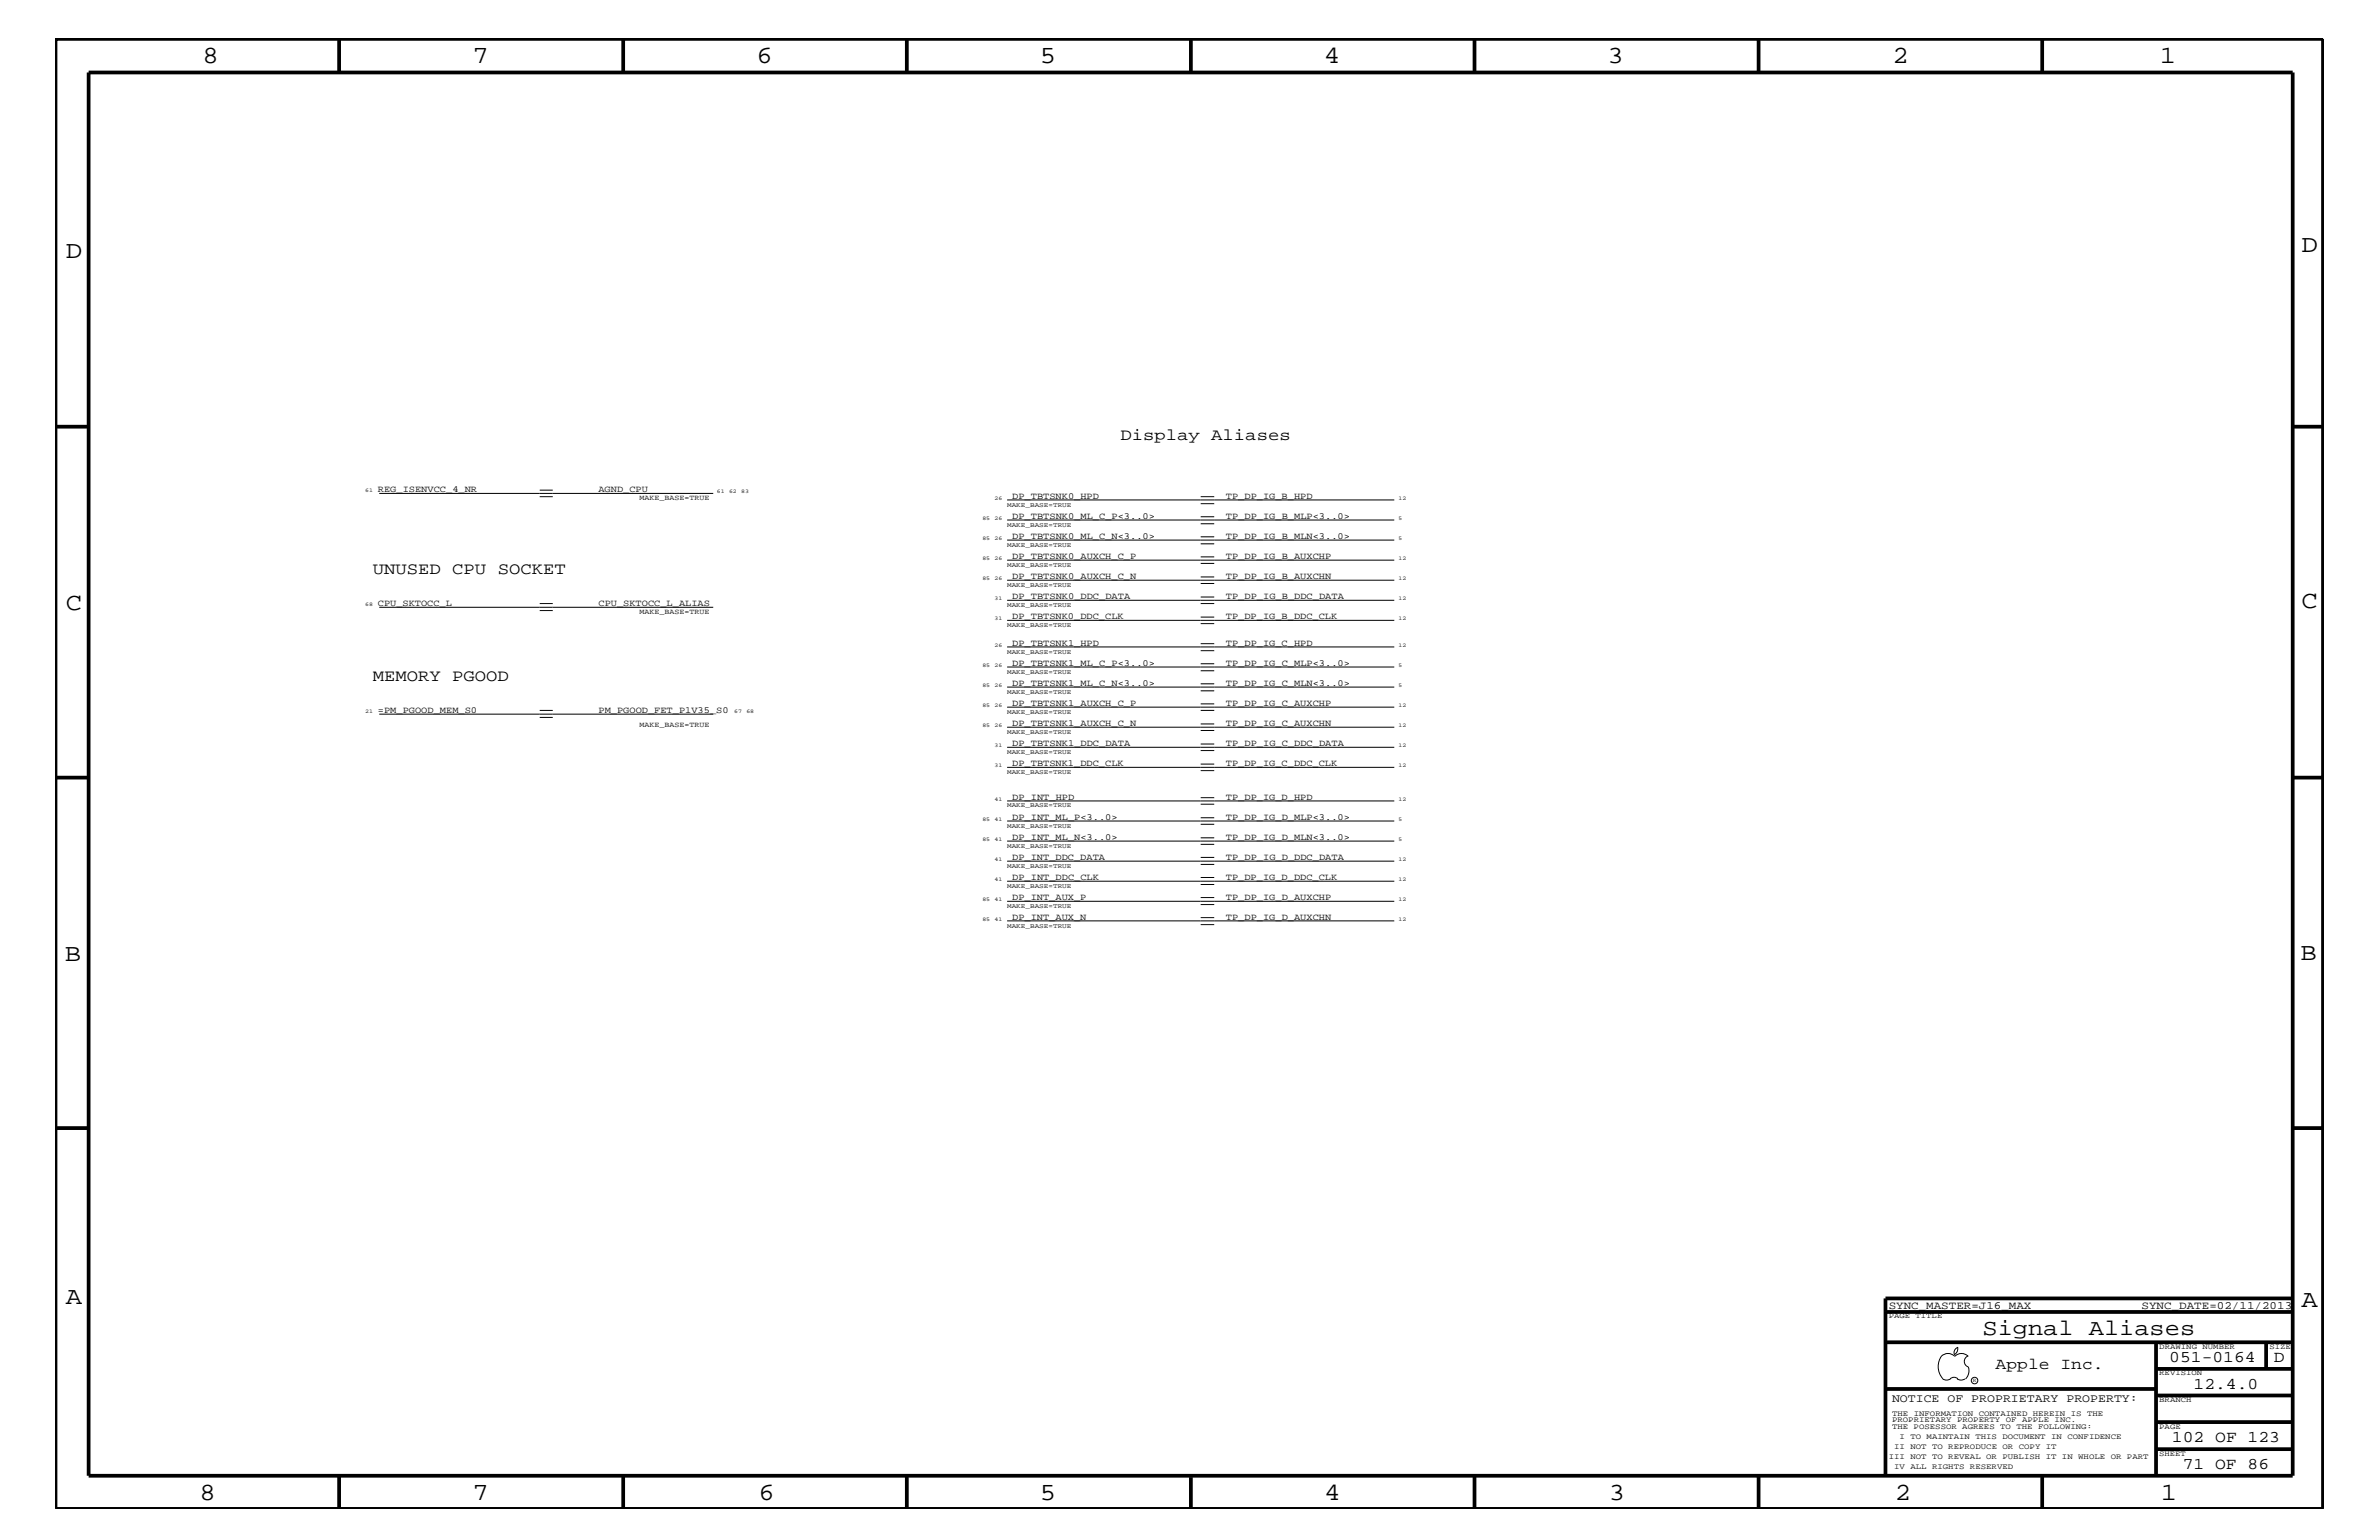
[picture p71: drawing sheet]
<svg xmlns="http://www.w3.org/2000/svg" width="432mm" height="279mm" viewBox="0 0 432 279" stroke-linecap="round" stroke-linejoin="round" font-family="sans-serif">
<defs><g id="words">
<g font-size="4.5">
<text x="36.7" y="11.5">8</text>
<text x="85.8" y="11.5">7</text>
<text x="137.3" y="11.5">6</text>
<text x="188.7" y="11.5">5</text>
<text x="240.3" y="11.5">4</text>
<text x="291.8" y="11.5">3</text>
<text x="343.5" y="11.5">2</text>
<text x="392" y="11.5">1</text>
<text x="11.9" y="46.8">D</text>
<text x="417.7" y="45.7">D</text>
<text x="11.9" y="110.6">C</text>
<text x="417.7" y="110.3">C</text>
<text x="11.8" y="174.3">B</text>
<text x="417.6" y="174.2">B</text>
<text x="11.9" y="236.7">A</text>
<text x="417.7" y="237.1">A</text>
<text x="36.2" y="272.1">8</text>
<text x="85.8" y="272.1">7</text>
<text x="137.7" y="272.1">6</text>
<text x="188.7" y="272.1">5</text>
<text x="240.4" y="272.1">4</text>
<text x="292" y="272.1">3</text>
<text x="343.9" y="272.1">2</text>
<text x="392.2" y="272.1">1</text>
</g>
<text font-size="4.1" x="359.8" y="242.3">Signal Aliases</text>
<g font-size="3">
<text x="203.4" y="79.9">Display Aliases</text>
<text x="67.6" y="104.1">UNUSED CPU SOCKET</text>
<text x="67.6" y="123.5">MEMORY PGOOD</text>
<text x="362.2" y="248.4">Apple Inc.</text>
<text x="393.7" y="247.1">051-0164</text>
<text x="398.1" y="252">12.4.0</text>
<text x="412.7" y="247.1">D</text>
<text x="394.2" y="261.6">102 OF 123</text>
<text x="396.2" y="266.6">71 OF 86</text>
</g>
<text font-size="2.1" x="343.4" y="254.4">NOTICE OF PROPRIETARY PROPERTY:</text>
<g font-size="2">
<text x="342.8" y="237.4">SYNC_MASTER=J16_MAX</text>
<text x="388.7" y="237.4">SYNC_DATE=02/11/2013</text>
</g>
<g font-size="1.7">
<text x="68.6" y="89.3">REG_ISENVCC_4_NR</text>
<text x="108.6" y="89.3">AGND_CPU</text>
<text x="183.7" y="94.2">DP_TBTSNK0_ML_C_P&lt;3..0&gt;</text>
<text x="183.7" y="90.5">DP_TBTSNK0_HPD</text>
<text x="222.5" y="94.2">TP_DP_IG_B_MLP&lt;3..0&gt;</text>
<text x="222.5" y="90.5">TP_DP_IG_B_HPD</text>
<text x="183.7" y="97.7">DP_TBTSNK0_ML_C_N&lt;3..0&gt;</text>
<text x="183.7" y="101.4">DP_TBTSNK0_AUXCH_C_P</text>
<text x="222.5" y="101.4">TP_DP_IG_B_AUXCHP</text>
<text x="222.5" y="97.7">TP_DP_IG_B_MLN&lt;3..0&gt;</text>
<text x="183.7" y="105">DP_TBTSNK0_AUXCH_C_N</text>
<text x="222.5" y="105">TP_DP_IG_B_AUXCHN</text>
<text x="68.6" y="109.9">CPU_SKTOCC_L</text>
<text x="108.6" y="109.9">CPU_SKTOCC_L_ALIAS</text>
<text x="183.7" y="108.7">DP_TBTSNK0_DDC_DATA</text>
<text x="183.7" y="112.3">DP_TBTSNK0_DDC_CLK</text>
<text x="222.5" y="112.3">TP_DP_IG_B_DDC_CLK</text>
<text x="222.5" y="108.7">TP_DP_IG_B_DDC_DATA</text>
<text x="183.7" y="117.2">DP_TBTSNK1_HPD</text>
<text x="222.5" y="117.2">TP_DP_IG_C_HPD</text>
<text x="183.7" y="124.4">DP_TBTSNK1_ML_C_N&lt;3..0&gt;</text>
<text x="183.7" y="120.8">DP_TBTSNK1_ML_C_P&lt;3..0&gt;</text>
<text x="222.5" y="124.4">TP_DP_IG_C_MLN&lt;3..0&gt;</text>
<text x="222.5" y="120.8">TP_DP_IG_C_MLP&lt;3..0&gt;</text>
<text x="68.6" y="129.3">=PM_PGOOD_MEM_S0</text>
<text x="108.6" y="129.3">PM_PGOOD_FET_P1V35_S0</text>
<text x="183.7" y="128">DP_TBTSNK1_AUXCH_C_P</text>
<text x="183.7" y="131.7">DP_TBTSNK1_AUXCH_C_N</text>
<text x="222.5" y="128">TP_DP_IG_C_AUXCHP</text>
<text x="222.5" y="131.7">TP_DP_IG_C_AUXCHN</text>
<text x="183.7" y="135.3">DP_TBTSNK1_DDC_DATA</text>
<text x="222.5" y="135.3">TP_DP_IG_C_DDC_DATA</text>
<text x="183.7" y="139">DP_TBTSNK1_DDC_CLK</text>
<text x="222.5" y="139">TP_DP_IG_C_DDC_CLK</text>
<text x="183.7" y="148.7">DP_INT_ML_P&lt;3..0&gt;</text>
<text x="183.7" y="145.1">DP_INT_HPD</text>
<text x="222.5" y="148.7">TP_DP_IG_D_MLP&lt;3..0&gt;</text>
<text x="222.5" y="145.1">TP_DP_IG_D_HPD</text>
<text x="183.7" y="156">DP_INT_DDC_DATA</text>
<text x="183.7" y="152.3">DP_INT_ML_N&lt;3..0&gt;</text>
<text x="222.5" y="152.3">TP_DP_IG_D_MLN&lt;3..0&gt;</text>
<text x="222.5" y="156">TP_DP_IG_D_DDC_DATA</text>
<text x="183.7" y="159.6">DP_INT_DDC_CLK</text>
<text x="222.5" y="159.6">TP_DP_IG_D_DDC_CLK</text>
<text x="183.7" y="163.3">DP_INT_AUX_P</text>
<text x="183.7" y="166.9">DP_INT_AUX_N</text>
<text x="222.5" y="166.9">TP_DP_IG_D_AUXCHN</text>
<text x="222.5" y="163.3">TP_DP_IG_D_AUXCHP</text>
</g>
<g font-size="1.4">
<text x="116.1" y="90.7">MAKE_BASE=TRUE</text>
<text x="116.1" y="111.4">MAKE_BASE=TRUE</text>
<text x="116.1" y="131.9">MAKE_BASE=TRUE</text>
<text x="342.8" y="239.2">PAGE TITLE</text>
<text x="391.9" y="244.7">DRAWING NUMBER</text>
<text x="411.9" y="244.7">SIZE</text>
<text x="391.9" y="249.5">REVISION</text>
<text x="343.4" y="256.8">THE INFORMATION CONTAINED HEREIN IS THE</text>
<text x="391.9" y="254.4">BRANCH</text>
<text x="343.4" y="258">PROPRIETARY PROPERTY OF APPLE INC.</text>
<text x="343.4" y="259.3">THE POSESSOR AGREES TO THE FOLLOWING:</text>
<text x="343.8" y="262.9">II NOT TO REPRODUCE OR COPY IT</text>
<text x="344.8" y="261.1">I TO MAINTAIN THIS DOCUMENT IN CONFIDENCE</text>
<text x="391.9" y="259.3">PAGE</text>
<text x="342.8" y="264.7">III NOT TO REVEAL OR PUBLISH IT IN WHOLE OR PART</text>
<text x="343.8" y="266.6">IV ALL RIGHTS RESERVED</text>
<text x="391.9" y="264.1">SHEET</text>
</g>
<g font-size="1.2">
<text x="182.8" y="95.6">MAKE_BASE=TRUE</text>
<text x="182.8" y="92">MAKE_BASE=TRUE</text>
<text x="182.8" y="99.3">MAKE_BASE=TRUE</text>
<text x="182.8" y="106.5">MAKE_BASE=TRUE</text>
<text x="182.8" y="102.9">MAKE_BASE=TRUE</text>
<text x="182.8" y="110.2">MAKE_BASE=TRUE</text>
<text x="182.8" y="113.7">MAKE_BASE=TRUE</text>
<text x="182.8" y="118.6">MAKE_BASE=TRUE</text>
<text x="182.8" y="125.9">MAKE_BASE=TRUE</text>
<text x="182.8" y="122.3">MAKE_BASE=TRUE</text>
<text x="182.8" y="129.6">MAKE_BASE=TRUE</text>
<text x="182.8" y="136.8">MAKE_BASE=TRUE</text>
<text x="182.8" y="133.2">MAKE_BASE=TRUE</text>
<text x="182.8" y="140.4">MAKE_BASE=TRUE</text>
<text x="182.8" y="146.5">MAKE_BASE=TRUE</text>
<text x="182.8" y="150.1">MAKE_BASE=TRUE</text>
<text x="182.8" y="153.8">MAKE_BASE=TRUE</text>
<text x="182.8" y="157.4">MAKE_BASE=TRUE</text>
<text x="182.8" y="161.1">MAKE_BASE=TRUE</text>
<text x="182.8" y="164.7">MAKE_BASE=TRUE</text>
<text x="182.8" y="168.3">MAKE_BASE=TRUE</text>
</g>
<g font-size="1">
<text x="66.3" y="89.3">61</text>
<text x="130.1" y="89.5">61</text>
<text x="132.3" y="89.5">62</text>
<text x="134.5" y="89.5">83</text>
<text x="178.3" y="94.3">85</text>
<text x="180.5" y="94.3">26</text>
<text x="180.5" y="90.7">26</text>
<text x="253.8" y="94.3">5</text>
<text x="253.8" y="90.7">12</text>
<text x="178.3" y="98">85</text>
<text x="178.3" y="101.6">85</text>
<text x="180.5" y="98">26</text>
<text x="180.5" y="101.6">26</text>
<text x="253.8" y="101.6">12</text>
<text x="253.8" y="98">5</text>
<text x="178.3" y="105.3">85</text>
<text x="180.5" y="105.3">26</text>
<text x="253.8" y="105.3">12</text>
<text x="66.3" y="109.9">68</text>
<text x="180.5" y="108.9">31</text>
<text x="180.5" y="112.6">31</text>
<text x="253.8" y="112.6">12</text>
<text x="253.8" y="108.9">12</text>
<text x="180.5" y="117.4">26</text>
<text x="253.8" y="117.4">12</text>
<text x="178.3" y="124.7">85</text>
<text x="178.3" y="121">85</text>
<text x="180.5" y="124.7">26</text>
<text x="180.5" y="121">26</text>
<text x="253.8" y="124.7">5</text>
<text x="253.8" y="121">5</text>
<text x="66.3" y="129.3">21</text>
<text x="133.3" y="129.3">67</text>
<text x="135.5" y="129.3">68</text>
<text x="178.3" y="128.3">85</text>
<text x="178.3" y="131.9">85</text>
<text x="180.5" y="128.3">26</text>
<text x="180.5" y="131.9">26</text>
<text x="253.8" y="128.3">12</text>
<text x="253.8" y="131.9">12</text>
<text x="180.5" y="135.6">31</text>
<text x="253.8" y="135.6">12</text>
<text x="180.5" y="139.2">31</text>
<text x="253.8" y="139.2">12</text>
<text x="178.3" y="149">85</text>
<text x="180.5" y="149">41</text>
<text x="180.5" y="145.3">41</text>
<text x="253.8" y="145.3">12</text>
<text x="253.8" y="149">5</text>
<text x="178.3" y="152.6">85</text>
<text x="180.5" y="152.6">41</text>
<text x="253.8" y="152.6">5</text>
<text x="180.5" y="156.2">41</text>
<text x="180.5" y="159.9">41</text>
<text x="253.8" y="159.9">12</text>
<text x="253.8" y="156.2">12</text>
<text x="178.3" y="167.1">85</text>
<text x="178.3" y="163.5">85</text>
<text x="180.5" y="167.1">41</text>
<text x="180.5" y="163.5">41</text>
<text x="253.8" y="167.1">12</text>
<text x="253.8" y="163.5">12</text>
<text x="358.1" y="250.7">R</text>
</g>
</g></defs>
<g fill="none" stroke="#000" stroke-width=".18">
<path d="M68.8 89.5h60.7M98 90.1h2.3M98 88.9h2.3M182.8 90.7h70.3M182.8 98h70.3M182.8 94.3h70.3M217.9 90.1h2.5M217.9 91.4h2.5M217.9 98.7h2.5M217.9 97.4h2.5M217.9 95h2.5M217.9 93.8h2.5"/>
<path d="M68.8 110.2h60.7M98 109.5h2.3M98 110.8h2.3M182.8 101.6h70.3M182.8 105.3h70.3M182.8 112.6h70.3M182.8 108.9h70.3M182.8 117.4h70.3M217.9 102.2h2.5M217.9 101h2.5M217.9 105.9h2.5M217.9 104.7h2.5"/>
<path d="M217.9 113.1h2.5M217.9 112h2.5M217.9 109.5h2.5M217.9 108.3h2.5M217.9 118.1h2.5M217.9 116.8h2.5M68.8 129.6h60.7M98 128.9h2.3M98 130.2h2.3M182.8 124.7h70.3M182.8 128.3h70.3M182.8 121h70.3"/>
<path d="M182.8 131.9h70.3M182.8 135.6h70.3M182.8 139.2h70.3M217.9 125.3h2.5M217.9 124.1h2.5M217.9 128.9h2.5M217.9 127.7h2.5M217.9 121.7h2.5M217.9 120.4h2.5M217.9 132.5h2.5M217.9 131.3h2.5M217.9 136.2h2.5"/>
<path d="M217.9 135h2.5M217.9 139.8h2.5M217.9 138.6h2.5M182.8 145.3h70.3M182.8 149h70.3M182.8 152.6h70.3M182.8 156.2h70.3M182.8 159.9h70.3M217.9 145.9h2.5M217.9 144.7h2.5M217.9 149.5h2.5M217.9 148.4h2.5"/>
<path d="M217.9 153.2h2.5M217.9 152h2.5M217.9 156.8h2.5M217.9 155.6h2.5M217.9 159.2h2.5M182.8 167.1h70.3M182.8 163.5h70.3M217.9 167.8h2.5M217.9 166.5h2.5M217.9 164.1h2.5M217.9 162.8h2.5M217.9 160.5h2.5"/>
<path d="M352.3 246.1a1.72 1.72 0 0 1 2.5 0 1.69 1.69 0 0 1 2.4 0M352.4 246a3.2 3.2 0 0 0 .4 4.3l.8 .1 .4-.2M354 250.2l.7-.3 .7 .3M355.2 250.2l.7 .2 .7-.2M355.3 244.4v.3a1.18 1.18 0 0 1-.6 1.1M355.4 244.4a.99 .99 0 0 0-.6 1.4M357.2 246a1.04 1.04 0 0 0-.7 1 1.04 1.04 0 0 0 .7 1M357.3 248l.1 .7a2.11 2.11 0 0 1-.6 1.5"/>
<circle cx="358.4" cy="250.5" r=".59"/>
</g>
<g fill="none" stroke="#000" stroke-width=".68" stroke-linecap="butt">
<path d="M10.1 7.1h411.5v266.7h-411.5zM16.1 13.2h400v254.5h-400zM61.6 7.1v6.1M113.1 7.1v6.1M164.6 7.1v6.1M216.2 7.1v6.1M267.6 7.1v6.1M319.2 7.1v6.1M370.7 7.1v6.1M10.1 77.4h6M416.1 77.4h5.5M10.1 141.1h6"/>
<path d="M416.1 141.1h5.5M10.1 204.7h6M416.1 204.7h5.5M342.2 238h73.9M416.1 235.6h-73.9v32.1M342.2 243.5h73.9M342.2 252h49.1M391.3 248.4h24.8M391.3 243.5v24.2M391.3 258h24.8M391.3 253.2h24.8M411.3 243.5v4.9"/>
<path d="M61.6 267.7v6.1M113.1 267.7v6.1M164.6 267.7v6.1M216.2 268v5.8M267.6 267.7v6.1M319.2 267.7v6.1M370.7 267.7v6.1M391.3 262.9h24.8"/>
</g>
<use href="#words"/>
</svg>
